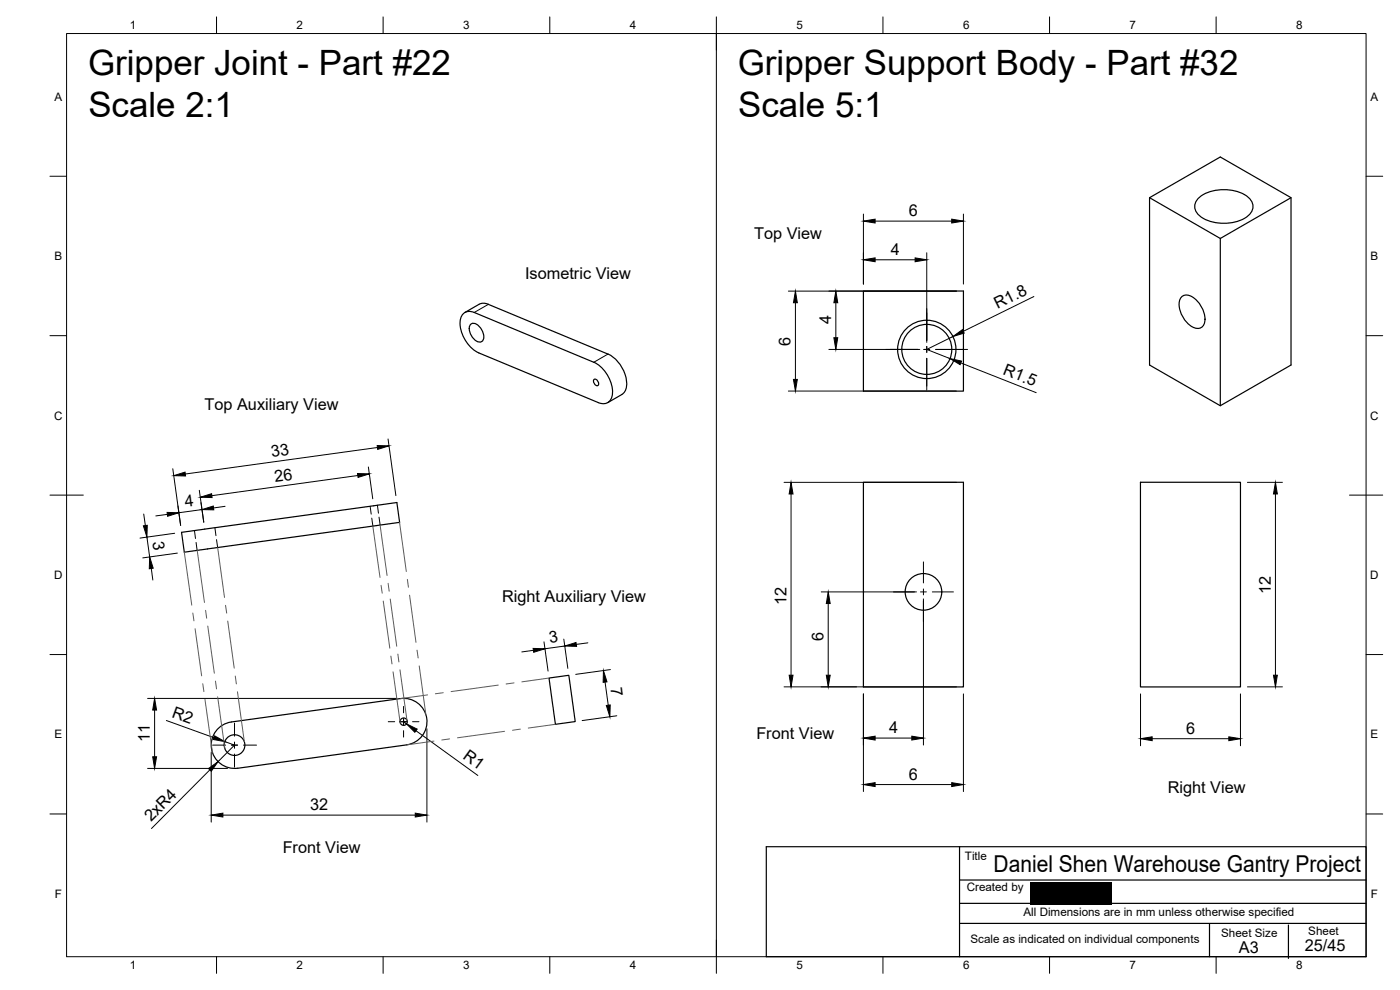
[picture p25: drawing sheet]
<svg xmlns="http://www.w3.org/2000/svg" width="420mm" height="297mm" viewBox="0 0 420 297" stroke-linecap="round" stroke-linejoin="round" font-family="sans-serif">
<defs><g id="words">
<g font-size="10.5">
<text x="26.4" y="22.6">Gripper Joint - Part #22</text>
<text x="221.4" y="22.6">Gripper Support Body - Part #32</text>
<text x="26.5" y="35.2">Scale 2:1</text>
<text x="221.5" y="35.2">Scale 5:1</text>
</g>
<text font-size="7" x="298.2" y="261.7">Daniel Shen Warehouse Gantry Project</text>
<g font-size="4.9">
<text x="272.8" y="64.9">6</text>
<text x="226.3" y="71.7">Top View</text>
<text x="267.4" y="76.5">4</text>
<text x="157.6" y="83.8">Isometric View</text>
<text x="299.3" y="92.8" transform="rotate(-26 299.3 92.8)">R1.8</text>
<text x="249.4" y="97.4" transform="rotate(-90 249.4 97.4)">4</text>
<text x="237.3" y="103.7" transform="rotate(-90 237.3 103.7)">6</text>
<text x="300.8" y="112.2" transform="rotate(22 300.8 112.2)">R1.5</text>
<text x="61.4" y="123">Top Auxiliary View</text>
<text x="81.6" y="137.2" transform="rotate(-8 81.6 137.2)">33</text>
<text x="82.6" y="144.6" transform="rotate(-8 82.6 144.6)">26</text>
<text x="55.7" y="152.2" transform="rotate(-8 55.7 152.2)">4</text>
<text x="45.8" y="162.6" transform="rotate(82 45.8 162.6)">3</text>
<text x="381.4" y="178.3" transform="rotate(-90 381.4 178.3)">12</text>
<text x="150.7" y="180.6">Right Auxiliary View</text>
<text x="236" y="181.5" transform="rotate(-90 236 181.5)">12</text>
<text x="165" y="193" transform="rotate(-8 165 193)">3</text>
<text x="247.1" y="192.3" transform="rotate(-90 247.1 192.3)">6</text>
<text x="183.3" y="206.6" transform="rotate(82 183.3 206.6)">7</text>
<text x="51.4" y="215.2" transform="rotate(20 51.4 215.2)">R2</text>
<text x="227" y="221.7">Front View</text>
<text x="266.9" y="220.1">4</text>
<text x="355.9" y="220.2">6</text>
<text x="45" y="222.6" transform="rotate(-90 45 222.6)">11</text>
<text x="138.7" y="227.6" transform="rotate(36 138.7 227.6)">R1</text>
<text x="272.8" y="233.9">6</text>
<text x="350.4" y="237.9">Right View</text>
<text x="93.1" y="243.1">32</text>
<text x="45.4" y="246.7" transform="rotate(-45 45.4 246.7)">2xR4</text>
<text x="84.8" y="255.9">Front View</text>
<text x="371.8" y="286">A3</text>
<text x="391.6" y="285.2">25/45</text>
</g>
<g font-size="3.5">
<text x="39" y="8.8">1</text>
<text x="89" y="8.8">2</text>
<text x="139" y="8.8">3</text>
<text x="189" y="8.8">4</text>
<text x="239" y="8.8">5</text>
<text x="289" y="8.8">6</text>
<text x="339" y="8.8">7</text>
<text x="389" y="8.8">8</text>
<text x="16.3" y="30.2">A</text>
<text x="411.3" y="30.2">A</text>
<text x="16.3" y="78">B</text>
<text x="411.3" y="78">B</text>
<text x="16.2" y="125.9">C</text>
<text x="411.2" y="125.9">C</text>
<text x="16.2" y="173.7">D</text>
<text x="411.2" y="173.7">D</text>
<text x="16.3" y="221.6">E</text>
<text x="411.3" y="221.6">E</text>
<text x="289.6" y="258">Title</text>
<text x="16.4" y="269.4">F</text>
<text x="290.1" y="267.3">Created by</text>
<text x="411.4" y="269.4">F</text>
<text x="307.2" y="274.9">All Dimensions are in mm unless otherwise specified</text>
<text x="366.5" y="281">Sheet Size</text>
<text x="392.6" y="280.7">Sheet</text>
<text x="291.3" y="282.8">Scale as indicated on individual components</text>
<text x="39" y="290.8">1</text>
<text x="89" y="290.8">2</text>
<text x="139" y="290.8">3</text>
<text x="189" y="290.8">4</text>
<text x="239" y="290.8">5</text>
<text x="289" y="290.8">6</text>
<text x="339" y="290.8">7</text>
<text x="389" y="290.8">8</text>
</g>
</g></defs>
<g fill="none" stroke="#000" stroke-width=".36">
<path d="M345 59.3l21.2-12.2 21.3 12.2v50.2l-21.3 12.2-21.2-12.2zM345 59.3l21.2 12.3 21.3-12.3M359.5 59.7a12.3 12.3 0 0 1 11.9-2.2 5.7 5.7 0 0 1 4.6 4.5 4.9 4.9 0 0 1-3.5 4 13.4 13.4 0 0 1-12.3-1.1 3.4 3.4 0 0 1-.7-5.2zM366.2 71.6v50.1M138.8 94.4a2.76 2.76 0 0 1 3.5-.6l35.9 14.9a10.3 10.3 0 0 1 5.5 10.1 2.77 2.77 0 0 1-4.1 2l-35.9-14.9a10.3 10.3 0 0 1-5.5-10.1zM141.1 97.4a1.86 1.86 0 0 1 2.9 .7l1 1.7a1.87 1.87 0 0 1-.9 2.8 4 4 0 0 1-3-5.2zM146.6 91.3l35.9 14.9a10.3 10.3 0 0 1 5.5 10.2 2.95 2.95 0 0 1-1.4 1.9M146.6 91.3l-1-.3-1.4 .1-4.7 2.7M259.1 87.3h30v30.1h-30zM354.5 89.2a2.8 2.8 0 0 1 4 .3 7.7 7.7 0 0 1 2.8 7.8 2.32 2.32 0 0 1-3.6 .7 7.9 7.9 0 0 1-3.5-8.3zM178.3 113.8a1.24 1.24 0 0 1 1.1 1.9 1.24 1.24 0 0 1-1.1-1.9zM186.6 118.4l-4.2 2.4"/>
<path d="M54.5 159.7l64.6-8.9 .8 5.9-64.5 9zM259.1 144.7h30v61.4h-30zM342.3 144.7h30v61.4h-30zM164.8 203.4l5.9-.8 1.9 13.9-5.9 .8zM122.1 223.5a7 7 0 0 0 6-7.9 7 7 0 0 0-7.9-6l-50.8 7a7 7 0 0 0-5.9 7.9 7 7 0 0 0 7.8 6l50.8-7M230 254h180v33h-180zM288 254v33M288 277.1h122M288 264h122M288 271h21.1M333.6 271h76.4M363 277.2v9.8"/>
<path d="M386.7 277.5v10.1"/>
<circle cx="278.1" cy="104.8" r="8.8"/>
<circle cx="278.1" cy="104.8" r="7.5"/>
<circle cx="277.1" cy="177.6" r="5.5"/>
<circle cx="121.2" cy="216.5" r="1.1"/>
<circle cx="70.4" cy="223.6" r="3.1"/>
</g>
<g fill="none" stroke="#000" stroke-width=".3">
<path d="M20 10.1h390v276.9h-390zM65 5.1v5M115 5.1v5M165 5.1v5M215 5.1v286.9M265 5.1v5M315 5.1v5M365 5.1v5M15 52.9h5M410 52.9h5M259.1 64.2v21M262.6 66.3h23"/>
<path d="M262.6 77.9h12M278.1 75.8v26.9M289.1 64.2v21M146.6 91.3l-4.3 2.5M236.6 87.3h50.4M238.7 90.8v23M250.8 90.8v10.5M310.3 89l-21.2 10.4M15 100.7h5M182.5 106.2l-4.3 2.5M236.6 117.3h50.4M248.8 104.8h27.2"/>
<path d="M277.2 104.8h1.8M278.1 103.9v1.8M278.1 107.5v9.6M280.8 104.8h9.6M286 101l-7.9 3.8 7 2.8M288.4 108.9l22.6 8.9M410 100.7h5M113.3 134.3l-57.7 7.9M116.5 131.7l2.3 17M15 148.6h10M43.1 154.2l.5 3.5M50.2 154.3l-3.4 .5"/>
<path d="M51.9 140.6l2.3 17-.8-5.8M58.4 159.2l.3 2.4M59.8 147.1l1.4 9.6M60.6 152.9l-6.9 .9M64.5 158.3l.3 2.4M67.5 151.9l-3.4 .5M107.4 142.7l-43.8 6M110.6 140.1l1.3 9.6M111.1 151.9l.3 2.4M111.6 155.5l.3 2.3M113.3 151.6l.3 2.4M113.7 155.2l.4 2.4"/>
<path d="M235.3 144.7h51.7M237.4 148.2v54.4M374.4 144.7h10.5M382.8 148.2v54.4M405 148.6h10M44.1 161.1l.8 6M45.4 170.6l.5 3.4M52.4 160l-10.4 1.4M53.2 166l-10.4 1.4M58.8 162.8l.4 2.3M65 161.9l.3 2.4M246.5 177.6h28.5"/>
<path d="M276.2 177.6h1.8M277.1 168.6v6.3M277.1 176.7v1.8M277.1 179.7v43.8M279.8 177.6h6.3M15 196.4h5M160.1 195.1l-3.5 .5M163.3 192.6l1.2 8.8M169.2 191.8l1.2 8.7M169.5 193.8l-5.9 .9M176.4 192.9l-3.4 .4M248.6 181.1v21.5"/>
<path d="M410 196.4h5M44.3 209.6h74.7M46.4 213v14.1M49.9 216.2l14.3 5.1M70.4 217v3.9M116.5 216.5h1.9M120.2 216.5h1.8M121.1 211.9v2M121.1 215.7v1.8M121.1 219.2v2M121.1 216.5l.9 .7M123.8 216.5h1.9"/>
<path d="M124.8 219.3l18.6 13.4M128.1 218.7v28M181.6 204.6l.9 7M183.2 200.9l-10.4 1.4M185.1 214.8l-10.4 1.4M235.3 206.1h51.7M259.1 208.2v29.3M289.1 208.2v29.3M342.3 208.2v15.6M372.3 208.2v15.6M374.4 206.1h10.5M44.3 230.6h24"/>
<path d="M63 231l-17.5 17.6M63.4 225.7v21M63.8 223.6h3.9M67.5 222.5l2.9 1.1-5 4.9M69.5 223.6h1.8M70.4 222.7v1.8M70.4 226.2v4M73.1 223.6h3.9M262.6 235.4h23M262.6 221.5h11M345.8 221.6h23M15 244.2h5"/>
<path d="M66.9 244.6h57.7M410 244.2h5M65 287v5M115 287v5M165 287v5M265 287v5M315 287v5M365 287v5"/>
</g>
<g fill="#000" stroke="#000" stroke-width=".3">
<path d="M259.1 66.3l3.5-.5v1.1zM259.1 77.9l3.5-.5v1.1zM274.6 77.4l3.5 .5-3.5 .6zM285.6 65.8l3.5 .5-3.5 .6zM238.7 87.3l.6 3.5h-1.2zM250.8 87.3l.6 3.5h-1.1zM286 101l2.9-2.1 .5 1zM238.1 113.8h1.2l-.6 3.5zM250.3 101.3h1.1l-.6 3.5zM285.1 107.6l3.5 .7-.5 1.1zM113.2 133.7l3.5 .1-3.4 1zM43 157.8l1.2-.2-.1 3.5z"/>
<path d="M50.1 153.7l3.6 .1-3.4 1.1zM52.2 142.7l3.3-1 .2 1.1zM60.1 149.2l3.4-1.1 .1 1.2zM60.6 152.9l3.4-1.1 .2 1.2zM107.3 142.1l3.5 .1-3.3 1zM237.4 144.7l.6 3.5h-1.2zM382.8 144.7l.5 3.5h-1.1zM44.9 167.1l1.1 3.4-1.2 .2zM160 194.5l3.6 .2-3.4 1zM169.5 193.8l3.4-1 .1 1.1zM248.6 177.6l.6 3.5h-1.2zM46.4 209.6l.6 3.4h-1.2z"/>
<path d="M122 217.2l3.2 1.6-.7 .9zM181.1 201.2l1.1 3.4-1.2 .1zM182 211.7l1.1-.2-.1 3.6zM236.8 202.6h1.2l-.6 3.5zM248 202.6h1.2l-.6 3.5zM382.2 202.6h1.1l-.5 3.5zM45.8 227.1h1.2l-.6 3.5zM62.6 230.6l2.8-2.1-2 2.9zM64.4 220.8l3.1 1.7-3.5-.6zM259.1 235.4l3.5-.6v1.2zM259.1 221.5l3.5-.6v1.1zM273.6 220.9l3.5 .6-3.5 .5z"/>
<path d="M285.6 234.8l3.5 .6-3.5 .6zM342.3 221.6l3.5-.5v1.1zM368.8 221.1l3.5 .5-3.5 .6zM63.4 244.6l3.5-.6v1.1zM124.6 244l3.5 .6-3.5 .5z"/>
</g>
<g fill="none" stroke="#5a5a5a" stroke-width=".3">
<path d="M111.9 157.8l2.1 15.5M114.1 157.5l2.1 15.2M119.9 156.7l2 14.8M55.3 165.7l2.3 15.9M59.2 165.1l2.2 15.7M65.3 164.3l2.1 14.9M114.4 175.6l.3 2.4M116.5 175l.3 2.4M117.1 179.7l2 14.2M122.3 173.8l.3 2.4M122.9 178.6l1.9 14.1M57.9 183.9l.3 2.4"/>
<path d="M58.5 188.6l2 14.2M61.7 183.1l.3 2.4M62.4 187.8l1.9 14.2M67.7 181.6l.3 2.4M68.3 186.3l2 14.2M115 180.3l2 14.2M117.3 196.9l.3 2.3M119.4 196.2l.3 2.4M125.2 195.1l.3 2.3M125.8 199.8l2 14.8M60.9 205.2l.3 2.3M61.5 209.9l2.3 15.9"/>
<path d="M64.7 204.4l.3 2.3M65.3 209.1l2.2 15.6M70.6 202.8l.3 2.4M71.3 207.6l2 14.9M118 201.6l2.1 15.4M120 201l2.1 15.1M128.3 208.5l-8.1 1.1M133 207.8l-2.3 .4M149.5 205.6l-14.1 1.9M151.4 219.4l-14.1 2M154.3 204.9l-2.4 .3M156.2 218.8l-2.4 .3"/>
<path d="M164.8 203.4l-8.2 1.2M166.7 217.3l-8.2 1.1M130.2 222.4l-8.1 1.1M134.9 221.7l-2.3 .3"/>
</g>
<path d="M309.1 264.6h24.5v6.7h-24.5z" fill-rule="evenodd" fill="#000"/>
<use href="#words"/>
</svg>
